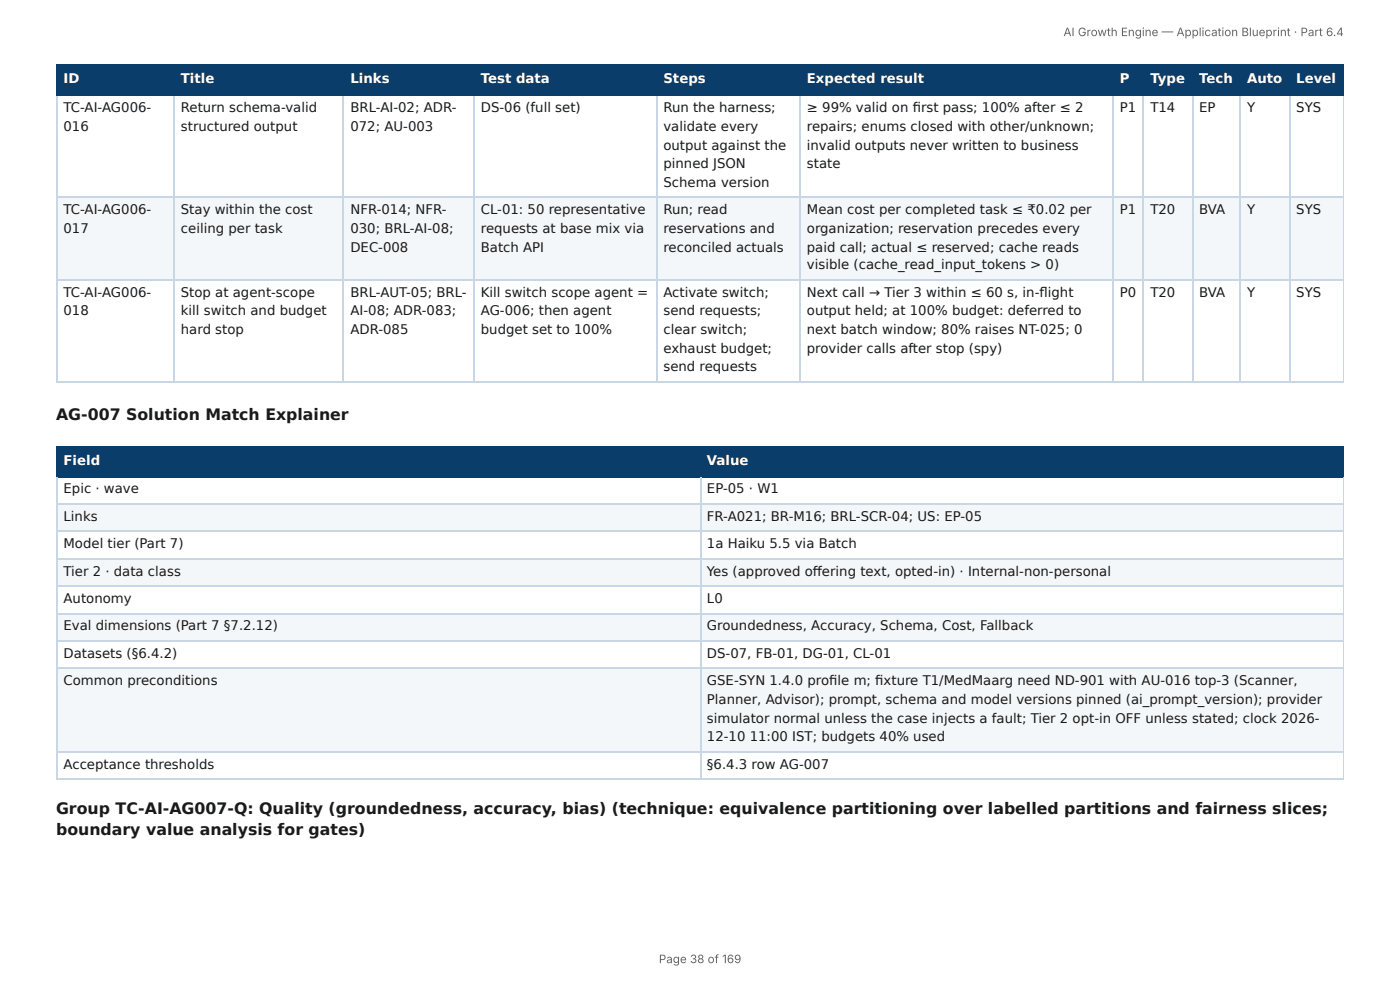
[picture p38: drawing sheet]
<svg xmlns="http://www.w3.org/2000/svg" width="297mm" height="210mm" viewBox="0 0 297 210" stroke-linecap="round" stroke-linejoin="round" font-family="sans-serif">
<defs><g id="words">
<g font-size="3.3" fill="#1a1a1a">
<text x="11.9" y="89.2">AG-007 Solution Match Explainer</text>
<text x="11.9" y="172.8">Group TC-AI-AG007-Q: Quality (groundedness, accuracy, bias) (technique: equivalence partitioning over labelled partitions and fairness slices;</text>
<text x="11.9" y="177.3">boundary value analysis for gates)</text>
</g>
<g font-size="2.8" fill="#fff">
<text x="13.5" y="17.7">ID</text>
<text x="38.4" y="17.7">Title</text>
<text x="74.4" y="17.7">Links</text>
<text x="102.1" y="17.7">Test data</text>
<text x="140.9" y="17.7">Steps</text>
<text x="171.4" y="17.7">Expected result</text>
<text x="237.9" y="17.7">P</text>
<text x="244.3" y="17.7">Type</text>
<text x="254.7" y="17.7">Tech</text>
<text x="264.9" y="17.7">Auto</text>
<text x="275.3" y="17.7">Level</text>
<text x="13.5" y="98.7">Field</text>
<text x="150.2" y="98.7">Value</text>
</g>
<g font-size="2.8" fill="#1a1a1a">
<text x="13.5" y="23.8">TC-AI-AG006-</text>
<text x="38.4" y="23.8">Return schema-valid</text>
<text x="74.4" y="23.8">BRL-AI-02; ADR-</text>
<text x="102.1" y="23.8">DS-06 (full set)</text>
<text x="140.9" y="23.8">Run the harness;</text>
<text x="171.4" y="23.8">≥ 99% valid on fi rst pass; 100% after ≤ 2</text>
<text x="237.9" y="23.8">P1</text>
<text x="244.3" y="23.8">T14</text>
<text x="254.7" y="23.8">EP</text>
<text x="264.9" y="23.8">Y</text>
<text x="275.3" y="23.8">SYS</text>
<text x="13.5" y="27.8">016</text>
<text x="38.4" y="27.8">structured output</text>
<text x="74.4" y="27.8">072; AU-003</text>
<text x="140.9" y="27.8">validate every</text>
<text x="171.4" y="27.8">repairs; enums closed with other/unknown;</text>
<text x="140.9" y="31.8">output against the</text>
<text x="140.9" y="35.7">pinned JSON</text>
<text x="171.4" y="31.8">invalid outputs never written to business</text>
<text x="171.4" y="35.7">state</text>
<text x="140.9" y="39.7">Schema version</text>
<text x="13.5" y="45.5">TC-AI-AG006-</text>
<text x="38.4" y="45.5">Stay within the cost</text>
<text x="74.4" y="45.5">NFR-014; NFR-</text>
<text x="102.1" y="45.5">CL-01: 50 representative</text>
<text x="140.9" y="45.5">Run; read</text>
<text x="171.4" y="45.5">Mean cost per completed task ≤ ₹0.02 per</text>
<text x="237.9" y="45.5">P1</text>
<text x="244.3" y="45.5">T20</text>
<text x="254.7" y="45.5">BVA</text>
<text x="264.9" y="45.5">Y</text>
<text x="275.3" y="45.5">SYS</text>
<text x="13.5" y="49.5">017</text>
<text x="38.4" y="49.5">ceiling per task</text>
<text x="74.4" y="49.5">030; BRL-AI-08;</text>
<text x="74.4" y="53.4">DEC-008</text>
<text x="102.1" y="49.5">requests at base mix via</text>
<text x="102.1" y="53.4">Batch API</text>
<text x="140.9" y="49.5">reservations and</text>
<text x="140.9" y="53.4">reconciled actuals</text>
<text x="171.4" y="49.5">organization; reservation precedes every</text>
<text x="171.4" y="53.4">paid call; actual ≤ reserved; cache reads</text>
<text x="171.4" y="57.2">visible (cache_read_input_tokens &gt; 0)</text>
<text x="13.5" y="63">TC-AI-AG006-</text>
<text x="38.4" y="63">Stop at agent-scope</text>
<text x="74.4" y="63">BRL-AUT-05; BRL-</text>
<text x="102.1" y="63">Kill switch scope agent =</text>
<text x="140.9" y="63">Activate switch;</text>
<text x="171.4" y="63">Next call → Tier 3 within ≤ 60 s, in-fl ight</text>
<text x="237.9" y="63">P0</text>
<text x="244.3" y="63">T20</text>
<text x="254.7" y="63">BVA</text>
<text x="264.9" y="63">Y</text>
<text x="275.3" y="63">SYS</text>
<text x="13.5" y="66.9">018</text>
<text x="38.4" y="66.9">kill switch and budget</text>
<text x="38.4" y="70.9">hard stop</text>
<text x="74.4" y="66.9">AI-08; ADR-083;</text>
<text x="74.4" y="70.9">ADR-085</text>
<text x="102.1" y="66.9">AG-006; then agent</text>
<text x="102.1" y="70.9">budget set to 100%</text>
<text x="140.9" y="66.9">send requests;</text>
<text x="140.9" y="70.9">clear switch;</text>
<text x="171.4" y="66.9">output held; at 100% budget: deferred to</text>
<text x="171.4" y="70.9">next batch window; 80% raises NT-025; 0</text>
<text x="140.9" y="74.9">exhaust budget;</text>
<text x="171.4" y="74.9">provider calls after stop (spy)</text>
<text x="140.9" y="78.8">send requests</text>
<text x="13.5" y="104.8">Epic · wave</text>
<text x="150.2" y="104.8">EP-05 · W1</text>
<text x="13.5" y="110.6">Links</text>
<text x="150.2" y="110.6">FR-A021; BR-M16; BRL-SCR-04; US: EP-05</text>
<text x="13.5" y="116.4">Model tier (Part 7)</text>
<text x="150.2" y="116.4">1a Haiku 5.5 via Batch</text>
<text x="13.5" y="122.2">Tier 2 · data class</text>
<text x="150.2" y="122.2">Yes (approved off ering text, opted-in) · Internal-non-personal</text>
<text x="13.5" y="128.1">Autonomy</text>
<text x="150.2" y="128.1">L0</text>
<text x="13.5" y="133.9">Eval dimensions (Part 7 §7.2.12)</text>
<text x="150.2" y="133.9">Groundedness, Accuracy, Schema, Cost, Fallback</text>
<text x="13.5" y="139.7">Datasets (§6.4.2)</text>
<text x="150.2" y="139.7">DS-07, FB-01, DG-01, CL-01</text>
<text x="13.5" y="145.5">Common preconditions</text>
<text x="150.2" y="145.5">GSE-SYN 1.4.0 profi le m; fi xture T1/MedMaarg need ND-901 with AU-016 top-3 (Scanner,</text>
<text x="150.2" y="149.5">Planner, Advisor); prompt, schema and model versions pinned (ai_prompt_version); provider</text>
<text x="150.2" y="153.5">simulator normal unless the case injects a fault; Tier 2 opt-in OFF unless stated; clock 2026-</text>
<text x="150.2" y="157.4">12-10</text>
<text x="159.2" y="157.4">11:00 IST; budgets 40% used</text>
<text x="13.5" y="163.2">Acceptance thresholds</text>
<text x="150.2" y="163.2">§6.4.3 row AG-007</text>
</g>
<g font-size="2.5" fill="#666">
<text x="225.9" y="7.7">AI Growth Engine — Application Blueprint · Part 6.4</text>
<text x="139.9" y="204.5">Page 38 of 169</text>
</g>
</g></defs>
<g fill="#0b3d6b">
<path d="M12.2 14h24.8v6.1h-24.8z"/>
<path d="M37 14h36v6.1h-36z"/>
<path d="M73 14h27.8v6.1h-27.8z"/>
<path d="M100.8 14h38.6v6.1h-38.6z"/>
<path d="M139.4 14h30.5v6.1h-30.5z"/>
<path d="M169.9 14h66.4v6.1h-66.4z"/>
<path d="M236.3 14h6.6v6.1h-6.6z"/>
<path d="M242.9 14h10.3v6.1h-10.3z"/>
<path d="M253.2 14h10.3v6.1h-10.3z"/>
<path d="M263.5 14h10.3v6.1h-10.3z"/>
<path d="M273.8 14h11.6v6.1h-11.6z"/>
</g>
<g fill="#f4f7fa">
<path d="M12.2 41.8h24.8v17.7h-24.8z"/>
<path d="M37 41.8h36v17.7h-36z"/>
<path d="M73 41.8h27.8v17.7h-27.8z"/>
<path d="M100.8 41.8h38.6v17.7h-38.6z"/>
<path d="M139.4 41.8h30.5v17.7h-30.5z"/>
<path d="M169.9 41.8h66.4v17.7h-66.4z"/>
<path d="M236.3 41.8h6.6v17.7h-6.6z"/>
<path d="M242.9 41.8h10.3v17.7h-10.3z"/>
<path d="M253.2 41.8h10.3v17.7h-10.3z"/>
<path d="M263.5 41.8h10.3v17.7h-10.3z"/>
<path d="M273.8 41.8h11.6v17.7h-11.6z"/>
</g>
<g fill="none" stroke="#0b3d6b" stroke-width=".26">
<path d="M11.9 13.9h273.5M12 13.8v6.6M36.9 13.8v6.6M72.9 13.8v6.6M100.7 13.8v6.6M139.6 13.8v6.6M170 13.8v6.6M236.4 13.8v6.6M242.8 13.8v6.6M253.3 13.8v6.6M263.4 13.8v6.6M274 13.8v6.6"/>
<path d="M11.9 20.2h273.5"/>
</g>
<path d="M285.3 13.8v6.6" fill="none" stroke="#0b3d6b" stroke-width=".21"/>
<g fill="none" stroke="#c9d6e3" stroke-width=".26">
<path d="M12 20.4v60.8M36.9 20.4v60.8M72.9 20.4v60.8M100.7 20.4v60.8M139.6 20.4v60.8M170 20.4v60.8M236.4 20.4v60.8M242.8 20.4v60.8M253.3 20.4v60.8M263.4 20.4v60.8M274 20.4v60.8M11.9 41.9h273.5"/>
<path d="M11.9 59.4h273.5M11.9 81.1h273.5"/>
</g>
<path d="M285.3 20.4v60.8" fill="none" stroke="#c9d6e3" stroke-width=".21"/>
<g fill="#0b3d6b">
<path d="M12.2 95h136.5v6.3h-136.5z"/>
<path d="M148.7 95h136.7v6.3h-136.7z"/>
</g>
<g fill="#f4f7fa">
<path d="M12.2 107.2h136.5v5.8h-136.5z"/>
<path d="M148.7 107.2h136.7v5.8h-136.7z"/>
<path d="M12.2 118.8h136.5v5.8h-136.5z"/>
<path d="M148.7 118.8h136.7v5.8h-136.7z"/>
<path d="M12.2 130.4h136.5v5.9h-136.5z"/>
<path d="M148.7 130.4h136.7v5.9h-136.7z"/>
<path d="M12.2 141.8h136.5v17.7h-136.5z"/>
<path d="M148.7 141.8h136.7v17.7h-136.7z"/>
</g>
<path d="M11.9 94.9h273.5M12 94.7v6.6M148.8 94.7v6.6M11.9 101.2h273.5" fill="none" stroke="#0b3d6b" stroke-width=".26"/>
<path d="M285.3 94.7v6.6" fill="none" stroke="#0b3d6b" stroke-width=".21"/>
<path d="M11.9 107h273.5M11.9 112.8h273.5M11.9 118.7h273.5M12 101.3v64.3M148.8 101.3v64.3M11.9 124.5h273.5M11.9 130.3h273.5M11.9 136.1h273.5M11.9 141.9h273.5M11.9 159.7h273.5M11.9 165.5h273.5" fill="none" stroke="#c9d6e3" stroke-width=".26"/>
<path d="M285.3 101.3v64.3" fill="none" stroke="#c9d6e3" stroke-width=".21"/>
<use href="#words"/>
</svg>
